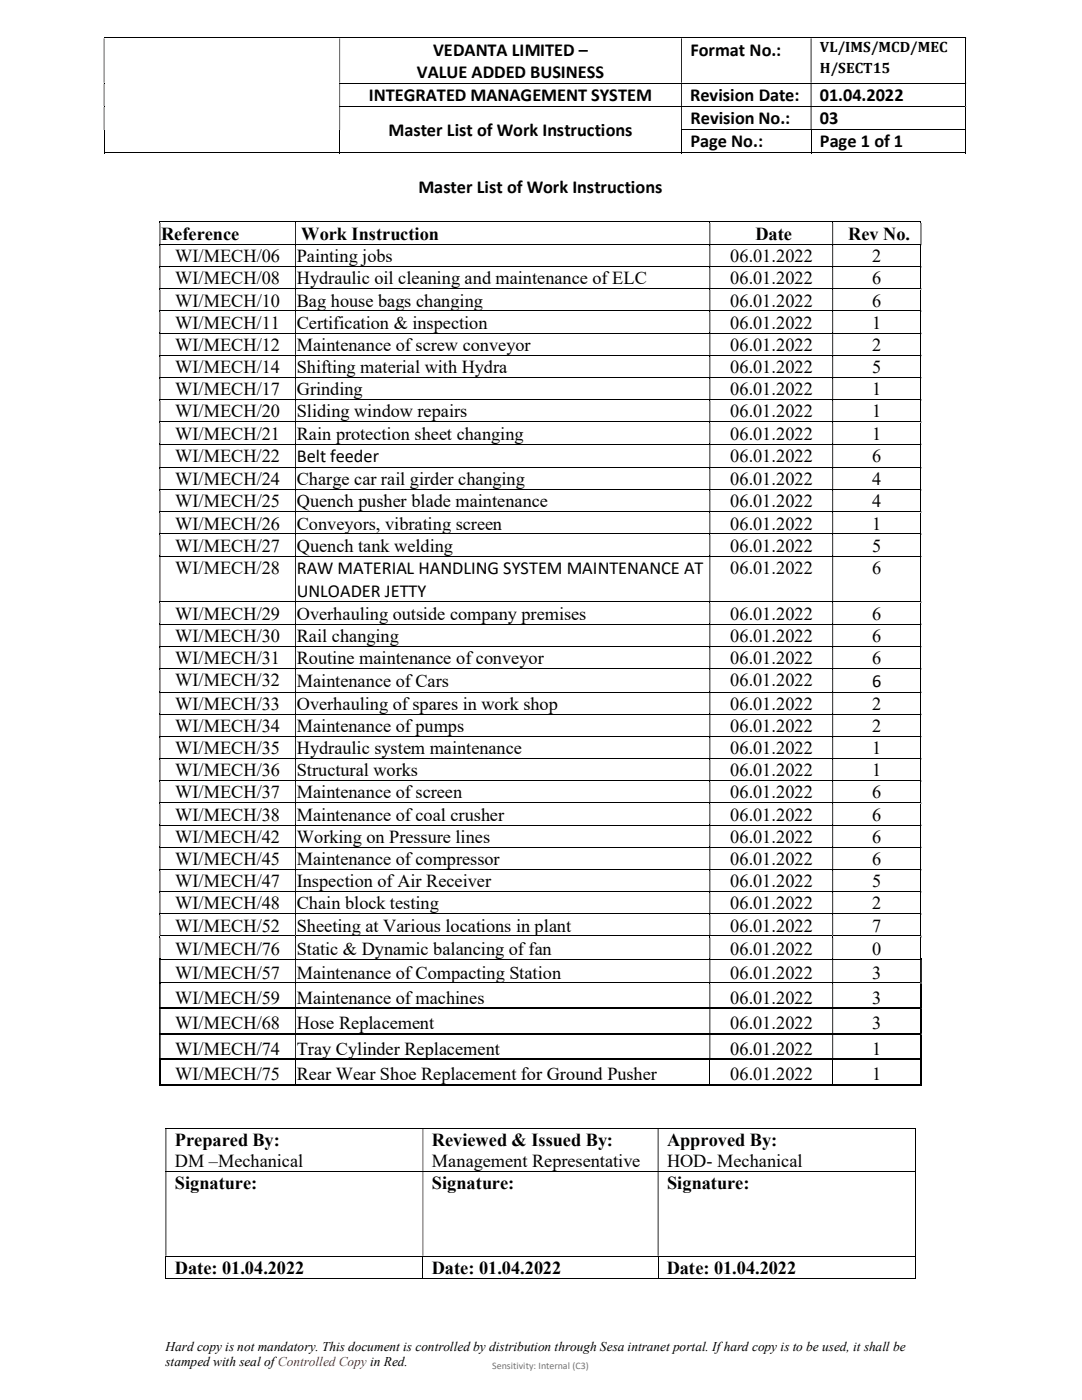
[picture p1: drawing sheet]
<svg xmlns="http://www.w3.org/2000/svg" width="216mm" height="279mm" viewBox="0 0 216 279" stroke-linecap="round" stroke-linejoin="round" font-family="sans-serif">
<defs><g id="words">
<g font-size="3.7">
<text x="86.4" y="11.1">VEDANTA LIMITED –</text>
<text x="137.8" y="11.1">Format No.:</text>
<text x="83.2" y="15.5">VALUE ADDED BUSINESS</text>
<text x="73.6" y="20.2">INTEGRATED MANAGEMENT SYSTEM</text>
<text x="137.7" y="20.2">Revision Date:</text>
<text x="163.6" y="20.2">01.04.2022</text>
<text x="77.5" y="27.1">Master List of Work Instructions</text>
<text x="137.8" y="24.8">Revision No.:</text>
<text x="137.8" y="29.4">Page No.:</text>
<text x="163.6" y="24.8">03</text>
<text x="163.6" y="29.4">Page 1 of 1</text>
<text x="83.5" y="38.5">Master List of Work Instructions</text>
<text x="32.1" y="47.9">Reference</text>
<text x="60.1" y="47.9">Work Instruction</text>
<text x="150.7" y="47.9">Date</text>
<text x="169.2" y="47.9">Rev No.</text>
<text x="35" y="52.3">WI/MECH/06</text>
<text x="59.2" y="52.3">Painting jobs</text>
<text x="145.7" y="52.3">06.01.2022</text>
<text x="174" y="52.3">2</text>
<text x="35" y="56.7">WI/MECH/08</text>
<text x="59.2" y="56.7">Hydraulic oil cleaning and maintenance of ELC</text>
<text x="145.7" y="56.7">06.01.2022</text>
<text x="174" y="56.7">6</text>
<text x="35" y="61.2">WI/MECH/10</text>
<text x="35" y="65.6">WI/MECH/11</text>
<text x="59.2" y="61.2">Bag house bags changing</text>
<text x="59.2" y="65.6">Certification &amp; inspection</text>
<text x="145.7" y="61.2">06.01.2022</text>
<text x="145.7" y="65.6">06.01.2022</text>
<text x="174" y="61.2">6</text>
<text x="174" y="65.6">1</text>
<text x="35" y="70">WI/MECH/12</text>
<text x="59.2" y="70">Maintenance of screw conveyor</text>
<text x="145.7" y="70">06.01.2022</text>
<text x="174" y="70">2</text>
<text x="35" y="74.5">WI/MECH/14</text>
<text x="59.2" y="74.5">Shifting material with Hydra</text>
<text x="145.7" y="74.5">06.01.2022</text>
<text x="174" y="74.5">5</text>
<text x="35" y="78.9">WI/MECH/17</text>
<text x="35" y="83.3">WI/MECH/20</text>
<text x="59.2" y="78.9">Grinding</text>
<text x="59.2" y="83.3">Sliding window repairs</text>
<text x="145.7" y="78.9">06.01.2022</text>
<text x="145.7" y="83.3">06.01.2022</text>
<text x="174" y="78.9">1</text>
<text x="174" y="83.3">1</text>
<text x="35" y="87.7">WI/MECH/21</text>
<text x="59.2" y="87.7">Rain protection sheet changing</text>
<text x="145.7" y="87.7">06.01.2022</text>
<text x="174" y="87.7">1</text>
<text x="35" y="92.2">WI/MECH/22</text>
<text x="59.2" y="92.2">Belt feeder</text>
<text x="145.7" y="92.2">06.01.2022</text>
<text x="174" y="92.2">6</text>
<text x="35" y="96.8">WI/MECH/24</text>
<text x="35" y="101.3">WI/MECH/25</text>
<text x="59.2" y="96.8">Charge car rail girder changing</text>
<text x="59.2" y="101.3">Quench pusher blade maintenance</text>
<text x="145.7" y="96.8">06.01.2022</text>
<text x="145.7" y="101.3">06.01.2022</text>
<text x="174" y="96.8">4</text>
<text x="174" y="101.3">4</text>
<text x="35" y="105.7">WI/MECH/26</text>
<text x="59.2" y="105.7">Conveyors, vibrating screen</text>
<text x="145.7" y="105.7">06.01.2022</text>
<text x="174" y="105.7">1</text>
<text x="35" y="110.1">WI/MECH/27</text>
<text x="59.2" y="110.1">Quench tank welding</text>
<text x="145.7" y="110.1">06.01.2022</text>
<text x="174" y="110.1">5</text>
<text x="35" y="114.5">WI/MECH/28</text>
<text x="59.2" y="114.6">RAW MATERIAL HANDLING SYSTEM MAINTENANCE AT</text>
<text x="59.2" y="119.1">UNLOADER JETTY</text>
<text x="145.7" y="114.5">06.01.2022</text>
<text x="174" y="114.5">6</text>
<text x="35" y="123.7">WI/MECH/29</text>
<text x="59.2" y="123.7">Overhauling outside company premises</text>
<text x="145.7" y="123.7">06.01.2022</text>
<text x="174" y="123.7">6</text>
<text x="35" y="128.1">WI/MECH/30</text>
<text x="59.2" y="128.1">Rail changing</text>
<text x="145.7" y="128.1">06.01.2022</text>
<text x="174" y="128.1">6</text>
<text x="35" y="132.5">WI/MECH/31</text>
<text x="35" y="137">WI/MECH/32</text>
<text x="59.2" y="132.5">Routine maintenance of conveyor</text>
<text x="59.2" y="137.2">Maintenance of Cars</text>
<text x="145.7" y="132.5">06.01.2022</text>
<text x="145.7" y="137">06.01.2022</text>
<text x="174" y="132.5">6</text>
<text x="174" y="137">6</text>
<text x="35" y="141.6">WI/MECH/33</text>
<text x="59.2" y="141.6">Overhauling of spares in work shop</text>
<text x="145.7" y="141.6">06.01.2022</text>
<text x="174" y="141.6">2</text>
<text x="35" y="146.1">WI/MECH/34</text>
<text x="59.2" y="146.1">Maintenance of pumps</text>
<text x="145.7" y="146.1">06.01.2022</text>
<text x="174" y="146.1">2</text>
<text x="35" y="150.5">WI/MECH/35</text>
<text x="35" y="154.9">WI/MECH/36</text>
<text x="59.2" y="150.5">Hydraulic system maintenance</text>
<text x="59.2" y="154.9">Structural works</text>
<text x="145.7" y="150.5">06.01.2022</text>
<text x="145.7" y="154.9">06.01.2022</text>
<text x="174" y="150.5">1</text>
<text x="174" y="154.9">1</text>
<text x="35" y="159.3">WI/MECH/37</text>
<text x="59.2" y="159.3">Maintenance of screen</text>
<text x="145.7" y="159.3">06.01.2022</text>
<text x="174" y="159.3">6</text>
<text x="35" y="163.8">WI/MECH/38</text>
<text x="59.2" y="163.8">Maintenance of coal crusher</text>
<text x="145.7" y="163.8">06.01.2022</text>
<text x="174" y="163.8">6</text>
<text x="35" y="168.2">WI/MECH/42</text>
<text x="35" y="172.6">WI/MECH/45</text>
<text x="59.2" y="168.2">Working on Pressure lines</text>
<text x="59.2" y="172.6">Maintenance of compressor</text>
<text x="145.7" y="168.2">06.01.2022</text>
<text x="145.7" y="172.6">06.01.2022</text>
<text x="174" y="168.2">6</text>
<text x="174" y="172.6">6</text>
<text x="35" y="177">WI/MECH/47</text>
<text x="59.2" y="177">Inspection of Air Receiver</text>
<text x="145.7" y="177">06.01.2022</text>
<text x="174" y="177">5</text>
<text x="35" y="181.5">WI/MECH/48</text>
<text x="35" y="185.9">WI/MECH/52</text>
<text x="59.2" y="181.5">Chain block testing</text>
<text x="59.2" y="185.9">Sheeting at Various locations in plant</text>
<text x="145.7" y="181.5">06.01.2022</text>
<text x="145.7" y="185.9">06.01.2022</text>
<text x="174" y="181.5">2</text>
<text x="174" y="185.9">7</text>
<text x="35" y="190.5">WI/MECH/76</text>
<text x="59.2" y="190.5">Static &amp; Dynamic balancing of fan</text>
<text x="145.7" y="190.5">06.01.2022</text>
<text x="174" y="190.5">0</text>
<text x="35" y="195.3">WI/MECH/57</text>
<text x="59.2" y="195.3">Maintenance of Compacting Station</text>
<text x="145.7" y="195.3">06.01.2022</text>
<text x="174" y="195.3">3</text>
<text x="35" y="200.3">WI/MECH/59</text>
<text x="59.2" y="200.3">Maintenance of machines</text>
<text x="145.7" y="200.3">06.01.2022</text>
<text x="174" y="200.3">3</text>
<text x="35" y="205.4">WI/MECH/68</text>
<text x="59.2" y="205.4">Hose Replacement</text>
<text x="145.7" y="205.4">06.01.2022</text>
<text x="174" y="205.4">3</text>
<text x="35" y="210.5">WI/MECH/74</text>
<text x="35" y="215.5">WI/MECH/75</text>
<text x="59.2" y="210.5">Tray Cylinder Replacement</text>
<text x="59.2" y="215.5">Rear Wear Shoe Replacement for Ground Pusher</text>
<text x="145.7" y="210.5">06.01.2022</text>
<text x="145.7" y="215.5">06.01.2022</text>
<text x="174" y="210.5">1</text>
<text x="174" y="215.5">1</text>
<text x="34.9" y="228.6">Prepared By:</text>
<text x="34.9" y="232.9">DM –Mechanical</text>
<text x="86.2" y="228.6">Reviewed &amp; Issued By:</text>
<text x="86.2" y="232.9">Management Representative</text>
<text x="133.1" y="228.6">Approved By:</text>
<text x="133.1" y="232.9">HOD- Mechanical</text>
<text x="34.9" y="237.2">Signature:</text>
<text x="86.2" y="237.2">Signature:</text>
<text x="133.1" y="237.2">Signature:</text>
<text x="34.9" y="254.2">Date: 01.04.2022</text>
<text x="86.1" y="254.2">Date: 01.04.2022</text>
<text x="133" y="254.2">Date: 01.04.2022</text>
</g>
<g font-size="3">
<text x="163.6" y="10.5">VL/IMS/MCD/MEC</text>
<text x="163.6" y="14.5">H/SECT15</text>
</g>
<g font-size="2.7">
<text x="33" y="269.6">Hard copy is not mandatory. This document is controlled by distribution through Sesa intranet portal. If hard copy is to be used, it shall be</text>
<text x="33" y="272.6">stamped with seal ofControlled Copyin Red.</text>
</g>
<text font-size="2" fill="#737373" x="98.2" y="273.2">Sensitivity: Internal (C3)</text>
</g></defs>
<g fill="none" stroke="#000" stroke-width=".2">
<path d="M20.7 7.6h171.9M67.7 16.6h124.9M192.7 7.7v8.8M192.7 16.7v4.5M20.7 30.5h47M20.8 26v4.6M67.7 21.3h124.9M67.8 26v4.6M67.9 30.5h68M135.9 25.9h56.7M136 26v4.6M136.1 30.5h25.7"/>
<path d="M161.8 26v4.6M161.9 30.5h30.7M192.7 21.3v4.5M192.7 26v4.6M32 44.2h26.9M32 48.8h26.9M32 53.2h26.9M32 57.6h26.9M59.1 44.2h82.5M59.1 48.8h82.5M59.1 53.2h82.5M59.1 57.6h82.5"/>
<path d="M141.7 44.2h24.4M141.7 48.8h24.4M141.7 53.2h24.4M141.7 57.6h24.4M166.2 44.2h17.5M166.2 48.8h17.5M166.2 53.2h17.5M166.2 57.6h17.5M183.8 48.9v4.2M183.8 53.4v4.1M183.8 57.8v4.2M32 62h26.9"/>
<path d="M32 66.5h26.9M32 70.9h26.9M32 75.3h26.9M32 79.8h26.9M59.1 62h82.5M59.1 66.5h82.5M59.1 70.9h82.5M59.1 75.3h82.5M59.1 79.8h82.5M141.7 62h24.4M141.7 66.5h24.4M141.7 70.9h24.4"/>
<path d="M141.7 75.3h24.4M141.7 79.8h24.4M166.2 62h17.5M166.2 66.5h17.5M166.2 70.9h17.5M166.2 75.3h17.5M166.2 79.8h17.5M183.8 62.2v4.2M183.8 66.7v4.1M183.8 71.1v4.2M183.8 75.5v4.2M183.8 79.9v4.2"/>
<path d="M32 84.2h26.9M32 88.6h26.9M32 93.3h26.9M32 97.7h26.9M59.1 84.2h82.5M59.1 88.6h82.5M59.1 93.3h82.5M59.1 97.7h82.5M141.7 84.2h24.4M141.7 88.6h24.4M141.7 93.3h24.4M141.7 97.7h24.4"/>
<path d="M166.2 84.2h17.5M166.2 88.6h17.5M166.2 93.3h17.5M166.2 97.7h17.5M183.8 84.4v4.2M183.8 88.8v4.4M183.8 93.5v4.2M183.8 97.9v4.2M32 102.2h26.9M32 106.6h26.9M32 111h26.9M59.1 102.2h82.5"/>
<path d="M59.1 106.6h82.5M59.1 111h82.5M141.7 102.2h24.4M141.7 106.6h24.4M141.7 111h24.4M166.2 102.2h17.5M166.2 106.6h17.5M166.2 111h17.5M183.8 102.3v4.2M183.8 106.7v4.3M183.8 111.2v8.9M32 120.1h26.9"/>
<path d="M32 124.5h26.9M32 129h26.9M32 133.4h26.9M32 138.1h26.9M59.1 120.1h82.5M59.1 124.5h82.5M59.1 129h82.5M59.1 133.4h82.5M59.1 138.1h82.5M141.7 120.1h24.4M141.7 124.5h24.4M141.7 129h24.4"/>
<path d="M141.7 133.4h24.4M141.7 138.1h24.4M166.2 120.1h17.5M166.2 124.5h17.5M166.2 129h17.5M166.2 133.4h17.5M166.2 138.1h17.5M183.8 120.3v4.2M183.8 124.7v4.2M183.8 129.2v4.1M183.8 133.6v4.4M183.8 138.3v4.2"/>
<path d="M32 142.5h26.9M32 147h26.9M32 151.4h26.9M32 155.8h26.9M59.1 142.5h82.5M59.1 147h82.5M59.1 151.4h82.5M59.1 155.8h82.5M141.7 142.5h24.4M141.7 147h24.4M141.7 151.4h24.4M141.7 155.8h24.4"/>
<path d="M166.2 142.5h17.5M166.2 147h17.5M166.2 151.4h17.5M166.2 155.8h17.5M183.8 142.7v4.2M183.8 147.1v4.2M183.8 151.6v4.1M183.8 156v4.2M32 160.3h26.9M32 164.7h26.9M32 169.1h26.9M32 173.5h26.9"/>
<path d="M32 178h26.9M59.1 160.3h82.5M59.1 164.7h82.5M59.1 169.1h82.5M59.1 173.5h82.5M59.1 178h82.5M141.7 160.3h24.4M141.7 164.7h24.4M141.7 169.1h24.4M141.7 173.5h24.4M141.7 178h24.4M166.2 160.3h17.5"/>
<path d="M166.2 164.7h17.5M166.2 169.1h17.5M166.2 173.5h17.5M166.2 178h17.5M183.8 160.4v4.2M183.8 164.8v4.2M183.8 169.2v4.2M183.8 173.7v4.2M183.8 178.1v4.2M32 182.4h26.9M32 186.8h26.9M32 191.4h26.9"/>
<path d="M32 196.2h26.9M59.1 182.4h82.5M59.1 186.8h82.5M59.1 191.4h82.5M59.1 196.2h82.5M141.7 182.4h24.4M141.7 186.8h24.4M141.7 191.4h24.4M141.7 196.2h24.4M166.2 182.4h17.5M166.2 186.8h17.5M166.2 191.4h17.4"/>
<path d="M166.2 196.2h17.4M183.8 182.5v4.2M183.8 187.1v4.2M59 211.6v4.8M141.6 211.6v4.8M166.2 211.6v4.8M33 225.2h149.5M33 233.7h149.5M182.6 225.3v8.4M182.6 233.8v16.8M33 250.7h149.5M33 255.1h51.3"/>
<path d="M33.1 250.8v4.3M84.4 250.8v4.3M84.5 255.1h46.7M131.3 250.8v4.3M131.4 255.1h51.1M182.6 250.8v4.3"/>
</g>
<g fill="#000">
<path d="M192.6 7.5h.2v.2h-.2zM20.7 7.7h.1v8.8h-.1zM67.7 7.7h.2v8.8h-.2zM135.9 7.7h.2v8.8h-.2zM161.8 7.7h.1v8.8h-.1z" fill-rule="evenodd"/>
<path d="M192.6 16.5h.2v.2h-.2zM20.7 16.7h.1v4.5h-.1zM67.7 16.7h.2v4.5h-.2zM135.9 16.7h.2v4.5h-.2zM161.8 16.7h.1v4.5h-.1z" fill-rule="evenodd"/>
<path d="M20.7 25.8h.1v.2h-.1zM67.7 25.8h.2v.2h-.2z" fill-rule="evenodd"/>
<path d="M192.6 21.2h.2v.1h-.2zM20.7 21.3h.1v4.5h-.1zM67.7 21.3h.2v4.5h-.2zM135.9 21.3h.2v4.5h-.2zM161.8 21.3h.1v4.5h-.1z" fill-rule="evenodd"/>
<path d="M31.8 44.1h.2v.4h-.2z" fill-rule="evenodd"/>
<path d="M31.8 44.5h.2v4.2h-.2zM58.9 44.5h.2v4.2h-.2zM141.6 44.5h.1v4.2h-.1zM166.1 44.5h.1v4.2h-.1zM183.7 44.5h.2v4.2h-.2z" fill-rule="evenodd"/>
<path d="M58.9 44.1h.2v.4h-.2z" fill-rule="evenodd"/>
<path d="M141.6 44.1h.1v.4h-.1z" fill-rule="evenodd"/>
<path d="M166.1 44.1h.1v.4h-.1z" fill-rule="evenodd"/>
<path d="M183.7 44.1h.2v.4h-.2z" fill-rule="evenodd"/>
<path d="M183.7 48.7h.2v.2h-.2zM31.8 48.9h.2v4.2h-.2zM58.9 48.9h.2v4.2h-.2zM141.6 48.9h.1v4.2h-.1zM166.1 48.9h.1v4.2h-.1z" fill-rule="evenodd"/>
<path d="M183.7 53.1h.2v.3h-.2zM31.8 53.4h.2v4.1h-.2zM58.9 53.4h.2v4.1h-.2zM141.6 53.4h.1v4.1h-.1zM166.1 53.4h.1v4.1h-.1z" fill-rule="evenodd"/>
<path d="M183.7 57.5h.2v.3h-.2zM31.8 57.8h.2v4.2h-.2zM58.9 57.8h.2v4.2h-.2zM141.6 57.8h.1v4.2h-.1zM166.1 57.8h.1v4.2h-.1z" fill-rule="evenodd"/>
<path d="M183.7 62h.2v.2h-.2zM31.8 62.2h.2v4.2h-.2zM58.9 62.2h.2v4.2h-.2zM141.6 62.2h.1v4.2h-.1zM166.1 62.2h.1v4.2h-.1z" fill-rule="evenodd"/>
<path d="M183.7 66.4h.2v.3h-.2zM31.8 66.7h.2v4.1h-.2zM58.9 66.7h.2v4.1h-.2zM141.6 66.7h.1v4.1h-.1zM166.1 66.7h.1v4.1h-.1z" fill-rule="evenodd"/>
<path d="M183.7 70.8h.2v.3h-.2zM31.8 71.1h.2v4.2h-.2zM58.9 71.1h.2v4.2h-.2zM141.6 71.1h.1v4.2h-.1zM166.1 71.1h.1v4.2h-.1z" fill-rule="evenodd"/>
<path d="M183.7 75.3h.2v.2h-.2zM31.8 75.5h.2v4.2h-.2zM58.9 75.5h.2v4.2h-.2zM141.6 75.5h.1v4.2h-.1zM166.1 75.5h.1v4.2h-.1z" fill-rule="evenodd"/>
<path d="M183.7 79.7h.2v.2h-.2zM31.8 79.9h.2v4.2h-.2zM58.9 79.9h.2v4.2h-.2zM141.6 79.9h.1v4.2h-.1zM166.1 79.9h.1v4.2h-.1z" fill-rule="evenodd"/>
<path d="M183.7 84.1h.2v.3h-.2zM31.8 84.4h.2v4.2h-.2zM58.9 84.4h.2v4.2h-.2zM141.6 84.4h.1v4.2h-.1zM166.1 84.4h.1v4.2h-.1z" fill-rule="evenodd"/>
<path d="M183.7 88.6h.2v.2h-.2zM31.8 88.8h.2v4.4h-.2zM58.9 88.8h.2v4.4h-.2zM141.6 88.8h.1v4.4h-.1zM166.1 88.8h.1v4.4h-.1z" fill-rule="evenodd"/>
<path d="M183.7 93.2h.2v.3h-.2zM31.8 93.5h.2v4.2h-.2zM58.9 93.5h.2v4.2h-.2zM141.6 93.5h.1v4.2h-.1zM166.1 93.5h.1v4.2h-.1z" fill-rule="evenodd"/>
<path d="M183.7 97.7h.2v.2h-.2zM31.8 97.9h.2v4.2h-.2zM58.9 97.9h.2v4.2h-.2zM141.6 97.9h.1v4.2h-.1zM166.1 97.9h.1v4.2h-.1z" fill-rule="evenodd"/>
<path d="M183.7 102.1h.2v.2h-.2zM31.8 102.3h.2v4.2h-.2zM58.9 102.3h.2v4.2h-.2zM141.6 102.3h.1v4.2h-.1zM166.1 102.3h.1v4.2h-.1z" fill-rule="evenodd"/>
<path d="M183.7 106.5h.2v.2h-.2zM31.8 106.7h.2v4.3h-.2zM58.9 106.7h.2v4.3h-.2zM141.6 106.7h.1v4.3h-.1zM166.1 106.7h.1v4.3h-.1z" fill-rule="evenodd"/>
<path d="M183.7 111h.2v.2h-.2zM31.8 111.2h.2v8.9h-.2zM58.9 111.2h.2v8.9h-.2zM141.6 111.2h.1v8.9h-.1zM166.1 111.2h.1v8.9h-.1z" fill-rule="evenodd"/>
<path d="M183.7 120.1h.2v.2h-.2zM31.8 120.3h.2v4.2h-.2zM58.9 120.3h.2v4.2h-.2zM141.6 120.3h.1v4.2h-.1zM166.1 120.3h.1v4.2h-.1z" fill-rule="evenodd"/>
<path d="M183.7 124.5h.2v.2h-.2zM31.8 124.7h.2v4.2h-.2zM58.9 124.7h.2v4.2h-.2zM141.6 124.7h.1v4.2h-.1zM166.1 124.7h.1v4.2h-.1z" fill-rule="evenodd"/>
<path d="M183.7 128.9h.2v.3h-.2zM31.8 129.2h.2v4.1h-.2zM58.9 129.2h.2v4.1h-.2zM141.6 129.2h.1v4.1h-.1zM166.1 129.2h.1v4.1h-.1z" fill-rule="evenodd"/>
<path d="M183.7 133.3h.2v.3h-.2zM31.8 133.6h.2v4.4h-.2zM58.9 133.6h.2v4.4h-.2zM141.6 133.6h.1v4.4h-.1zM166.1 133.6h.1v4.4h-.1z" fill-rule="evenodd"/>
<path d="M183.7 138h.2v.3h-.2zM31.8 138.3h.2v4.2h-.2zM58.9 138.3h.2v4.2h-.2zM141.6 138.3h.1v4.2h-.1zM166.1 138.3h.1v4.2h-.1z" fill-rule="evenodd"/>
<path d="M183.7 142.5h.2v.2h-.2zM31.8 142.7h.2v4.2h-.2zM58.9 142.7h.2v4.2h-.2zM141.6 142.7h.1v4.2h-.1zM166.1 142.7h.1v4.2h-.1z" fill-rule="evenodd"/>
<path d="M183.7 146.9h.2v.2h-.2zM31.8 147.1h.2v4.2h-.2zM58.9 147.1h.2v4.2h-.2zM141.6 147.1h.1v4.2h-.1zM166.1 147.1h.1v4.2h-.1z" fill-rule="evenodd"/>
<path d="M183.7 151.3h.2v.3h-.2zM31.8 151.6h.2v4.1h-.2zM58.9 151.6h.2v4.1h-.2zM141.6 151.6h.1v4.1h-.1zM166.1 151.6h.1v4.1h-.1z" fill-rule="evenodd"/>
<path d="M183.7 155.7h.2v.3h-.2zM31.8 156h.2v4.2h-.2zM58.9 156h.2v4.2h-.2zM141.6 156h.1v4.2h-.1zM166.1 156h.1v4.2h-.1z" fill-rule="evenodd"/>
<path d="M183.7 160.2h.2v.2h-.2zM31.8 160.4h.2v4.2h-.2zM58.9 160.4h.2v4.2h-.2zM141.6 160.4h.1v4.2h-.1zM166.1 160.4h.1v4.2h-.1z" fill-rule="evenodd"/>
<path d="M183.7 164.6h.2v.2h-.2zM31.8 164.8h.2v4.2h-.2zM58.9 164.8h.2v4.2h-.2zM141.6 164.8h.1v4.2h-.1zM166.1 164.8h.1v4.2h-.1z" fill-rule="evenodd"/>
<path d="M183.7 169h.2v.2h-.2zM31.8 169.2h.2v4.2h-.2zM58.9 169.2h.2v4.2h-.2zM141.6 169.2h.1v4.2h-.1zM166.1 169.2h.1v4.2h-.1z" fill-rule="evenodd"/>
<path d="M183.7 173.4h.2v.3h-.2zM31.8 173.7h.2v4.2h-.2zM58.9 173.7h.2v4.2h-.2zM141.6 173.7h.1v4.2h-.1zM166.1 173.7h.1v4.2h-.1z" fill-rule="evenodd"/>
<path d="M183.7 177.9h.2v.2h-.2zM31.8 178.1h.2v4.2h-.2zM58.9 178.1h.2v4.2h-.2zM141.6 178.1h.1v4.2h-.1zM166.1 178.1h.1v4.2h-.1z" fill-rule="evenodd"/>
<path d="M31.7 191.3h.3v.3h-.3z" fill-rule="evenodd"/>
<path d="M31.7 191.6h.3v4.5h-.3zM58.9 191.6h.2v4.5h-.2zM141.6 191.6h.1v4.5h-.1zM166.1 191.6h.1v4.5h-.1zM183.6 191.6h.3v4.5h-.3z" fill-rule="evenodd"/>
<path d="M183.6 191.3h.3v.3h-.3z" fill-rule="evenodd"/>
<path d="M183.6 196.1h.3v.2h-.3zM31.7 196.3h.3v4.8h-.3zM58.9 196.3h.2v4.8h-.2zM141.6 196.3h.1v4.8h-.1zM166.1 196.3h.1v4.8h-.1z" fill-rule="evenodd"/>
<path d="M183.7 182.3h.2v.2h-.2zM31.8 182.5h.2v4.2h-.2zM58.9 182.5h.2v4.2h-.2zM141.6 182.5h.1v4.2h-.1zM166.1 182.5h.1v4.2h-.1z" fill-rule="evenodd"/>
<path d="M183.7 186.7h.2v.4h-.2zM31.8 187.1h.2v4.2h-.2zM58.9 187.1h.2v4.2h-.2zM141.6 187.1h.1v4.2h-.1zM166.1 187.1h.1v4.2h-.1z" fill-rule="evenodd"/>
<path d="M183.6 201.1h.3v.3h-.3zM31.7 201.4h.3v4.8h-.3zM58.9 201.4h.2v4.8h-.2zM141.6 201.4h.1v4.8h-.1zM166.1 201.4h.1v4.8h-.1z" fill-rule="evenodd"/>
<path d="M183.6 206.2h.3v.3h-.3zM31.7 206.5h.3v4.7h-.3zM58.9 206.5h.2v4.7h-.2zM141.6 206.5h.1v4.7h-.1zM166.1 206.5h.1v4.7h-.1z" fill-rule="evenodd"/>
<path d="M182.5 225.1l.2 .2zM33 225.3h.2v8.4h-.2zM84.3 225.3h.2v8.4h-.2zM131.2 225.3h.2v8.4h-.2z" fill-rule="evenodd"/>
<path d="M182.5 233.7l.2 .1zM33 233.8h.2v16.8h-.2zM84.3 233.8h.2v16.8h-.2zM131.2 233.8h.2v16.8h-.2z" fill-rule="evenodd"/>
</g>
<g fill="#000">
<path d="M20.7 16.5h.1v.2h-.1zM20.7 21.2h.1v.1h-.1zM192.6 25.8h.2v.2h-.2zM192.6 30.4h.2v.2h-.2zM31.8 48.7h.2v.2h-.2zM31.8 53.1h.2v.3h-.2zM31.8 57.5h.2v.3h-.2zM58.9 48.7h.2v.2h-.2zM58.9 53.1h.2v.3h-.2zM58.9 57.5h.2v.3h-.2zM141.6 48.7h.1v.2h-.1zM141.6 53.1h.1v.3h-.1z"/>
<path d="M141.6 57.5h.1v.3h-.1zM166.1 48.7h.1v.2h-.1zM166.1 53.1h.1v.3h-.1zM166.1 57.5h.1v.3h-.1zM31.8 62h.2v.2h-.2zM31.8 66.4h.2v.3h-.2zM31.8 70.8h.2v.3h-.2zM31.8 75.3h.2v.2h-.2zM31.8 79.7h.2v.2h-.2zM58.9 62h.2v.2h-.2zM58.9 66.4h.2v.3h-.2zM58.9 70.8h.2v.3h-.2z"/>
<path d="M58.9 75.3h.2v.2h-.2zM58.9 79.7h.2v.2h-.2zM141.6 62h.1v.2h-.1zM141.6 66.4h.1v.3h-.1zM141.6 70.8h.1v.3h-.1zM141.6 75.3h.1v.2h-.1zM141.6 79.7h.1v.2h-.1zM166.1 62h.1v.2h-.1zM166.1 66.4h.1v.3h-.1zM166.1 70.8h.1v.3h-.1zM166.1 75.3h.1v.2h-.1zM166.1 79.7h.1v.2h-.1z"/>
<path d="M31.8 84.1h.2v.3h-.2zM31.8 88.6h.2v.2h-.2zM31.8 93.2h.2v.3h-.2zM31.8 97.7h.2v.2h-.2zM58.9 84.1h.2v.3h-.2zM58.9 88.6h.2v.2h-.2zM58.9 93.2h.2v.3h-.2zM58.9 97.7h.2v.2h-.2zM141.6 84.1h.1v.3h-.1zM141.6 88.6h.1v.2h-.1zM141.6 93.2h.1v.3h-.1zM141.6 97.7h.1v.2h-.1z"/>
<path d="M166.1 84.1h.1v.3h-.1zM166.1 88.6h.1v.2h-.1zM166.1 93.2h.1v.3h-.1zM166.1 97.7h.1v.2h-.1zM31.8 102.1h.2v.2h-.2zM31.8 106.5h.2v.2h-.2zM31.8 111h.2v.2h-.2zM58.9 102.1h.2v.2h-.2zM58.9 106.5h.2v.2h-.2zM58.9 111h.2v.2h-.2zM141.6 102.1h.1v.2h-.1zM141.6 106.5h.1v.2h-.1z"/>
<path d="M141.6 111h.1v.2h-.1zM166.1 102.1h.1v.2h-.1zM166.1 106.5h.1v.2h-.1zM166.1 111h.1v.2h-.1zM31.8 120.1h.2v.2h-.2zM31.8 124.5h.2v.2h-.2zM31.8 128.9h.2v.3h-.2zM31.8 133.3h.2v.3h-.2zM31.8 138h.2v.3h-.2zM58.9 120.1h.2v.2h-.2zM58.9 124.5h.2v.2h-.2zM58.9 128.9h.2v.3h-.2z"/>
<path d="M58.9 133.3h.2v.3h-.2zM58.9 138h.2v.3h-.2zM141.6 120.1h.1v.2h-.1zM141.6 124.5h.1v.2h-.1zM141.6 128.9h.1v.3h-.1zM141.6 133.3h.1v.3h-.1zM141.6 138h.1v.3h-.1zM166.1 120.1h.1v.2h-.1zM166.1 124.5h.1v.2h-.1zM166.1 128.9h.1v.3h-.1zM166.1 133.3h.1v.3h-.1zM166.1 138h.1v.3h-.1z"/>
<path d="M31.8 142.5h.2v.2h-.2zM31.8 146.9h.2v.2h-.2zM31.8 151.3h.2v.3h-.2zM31.8 155.7h.2v.3h-.2zM58.9 142.5h.2v.2h-.2zM58.9 146.9h.2v.2h-.2zM58.9 151.3h.2v.3h-.2zM58.9 155.7h.2v.3h-.2zM141.6 142.5h.1v.2h-.1zM141.6 146.9h.1v.2h-.1zM141.6 151.3h.1v.3h-.1zM141.6 155.7h.1v.3h-.1z"/>
<path d="M166.1 142.5h.1v.2h-.1zM166.1 146.9h.1v.2h-.1zM166.1 151.3h.1v.3h-.1zM166.1 155.7h.1v.3h-.1zM31.8 160.2h.2v.2h-.2zM31.8 164.6h.2v.2h-.2zM31.8 169h.2v.2h-.2zM31.8 173.4h.2v.3h-.2zM31.8 177.9h.2v.2h-.2zM58.9 160.2h.2v.2h-.2zM58.9 164.6h.2v.2h-.2zM58.9 169h.2v.2h-.2z"/>
<path d="M58.9 173.4h.2v.3h-.2zM58.9 177.9h.2v.2h-.2zM141.6 160.2h.1v.2h-.1zM141.6 164.6h.1v.2h-.1zM141.6 169h.1v.2h-.1zM141.6 173.4h.1v.3h-.1zM141.6 177.9h.1v.2h-.1zM166.1 160.2h.1v.2h-.1zM166.1 164.6h.1v.2h-.1zM166.1 169h.1v.2h-.1zM166.1 173.4h.1v.3h-.1zM166.1 177.9h.1v.2h-.1z"/>
<path d="M31.7 196.1h.3v.2h-.3zM31.8 182.3h.2v.2h-.2zM31.8 186.7h.2v.4h-.2zM58.9 182.3h.2v.2h-.2zM58.9 186.7h.2v.4h-.2zM58.9 191.3h.2v.3h-.2zM58.9 196.1h.2v.2h-.2zM141.6 182.3h.1v.2h-.1zM141.6 186.7h.1v.4h-.1zM141.6 191.3h.1v.3h-.1zM141.6 196.1h.1v.2h-.1zM166.1 182.3h.1v.2h-.1z"/>
<path d="M166.1 186.7h.1v.4h-.1zM166.1 191.3h.1v.3h-.1zM166.1 196.1h.1v.2h-.1zM183.6 211.2h.3v.4h-.3zM183.6 216.4h.3v.3h-.3zM182.5 250.6h.2v.2h-.2zM182.5 255l.2 .1z"/>
</g>
<path d="M183.8 196.3v4.8M31.7 206.3h151.9M31.7 211.4h151.9M183.8 201.4v4.8M183.8 206.5v4.7M183.8 211.6v5.1" fill="none" stroke="#000" stroke-width=".34"/>
<path d="M31.7 201.2h151.9M31.7 216.5h151.9M31.9 211.6v5.1" fill="none" stroke="#000" stroke-width=".3"/>
<use href="#words"/>
</svg>
